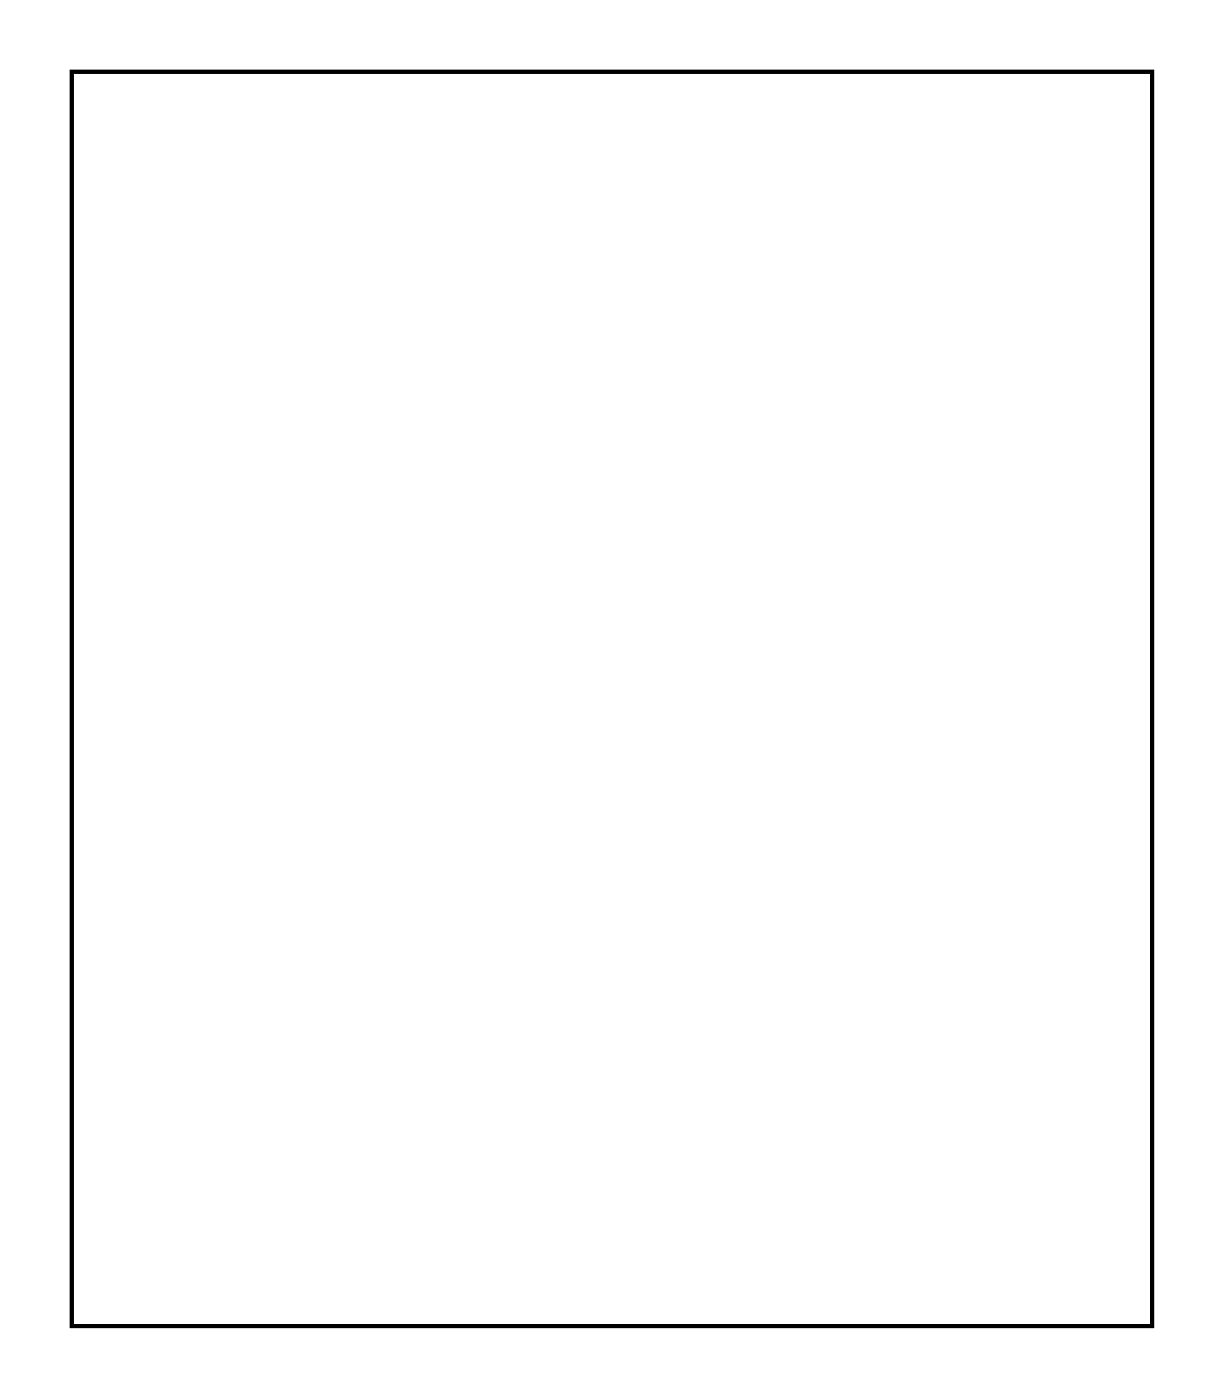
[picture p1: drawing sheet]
<svg xmlns="http://www.w3.org/2000/svg" width="62mm" height="71mm" viewBox="0 0 62 71" stroke-linecap="round" stroke-linejoin="round" font-family="sans-serif">
<path d="M3.6 3.6h54.7v63.6h-54.7z" fill="none" stroke="#000" stroke-width=".2"/>
<path d="M3.6 3.6v63.6h54.8v-63.6zM3.6 3.6h54.7v63.6h-54.7z" fill="#000"/>
<circle cx="20.9" cy="52" r=".65" fill="#fff"/>
<circle cx="20.9" cy="52" r=".65" fill="none" stroke="#fff" stroke-width=".55"/>
<circle cx="10.7" cy="13.9" r=".65" fill="#fff"/>
<circle cx="10.7" cy="13.9" r=".65" fill="none" stroke="#fff" stroke-width=".55"/>
<circle cx="15.8" cy="13.9" r=".65" fill="#fff"/>
<circle cx="15.8" cy="13.9" r=".65" fill="none" stroke="#fff" stroke-width=".55"/>
<circle cx="28.5" cy="44.4" r=".65" fill="#fff"/>
<circle cx="28.5" cy="44.4" r=".65" fill="none" stroke="#fff" stroke-width=".55"/>
<circle cx="28.5" cy="31.7" r=".65" fill="#fff"/>
<circle cx="28.5" cy="31.7" r=".65" fill="none" stroke="#fff" stroke-width=".55"/>
<circle cx="28.5" cy="29.1" r=".65" fill="#fff"/>
<circle cx="28.5" cy="29.1" r=".65" fill="none" stroke="#fff" stroke-width=".55"/>
<circle cx="28.5" cy="13.9" r=".65" fill="#fff"/>
<circle cx="28.5" cy="13.9" r=".65" fill="none" stroke="#fff" stroke-width=".55"/>
<circle cx="20.9" cy="16.4" r=".65" fill="#fff"/>
<circle cx="20.9" cy="16.4" r=".65" fill="none" stroke="#fff" stroke-width=".55"/>
<circle cx="8.2" cy="16.4" r=".65" fill="#fff"/>
<circle cx="8.2" cy="16.4" r=".65" fill="none" stroke="#fff" stroke-width=".55"/>
<circle cx="13.2" cy="54.5" r=".65" fill="#fff"/>
<circle cx="13.2" cy="54.5" r=".65" fill="none" stroke="#fff" stroke-width=".55"/>
<circle cx="28.5" cy="54.5" r=".65" fill="#fff"/>
<circle cx="28.5" cy="54.5" r=".65" fill="none" stroke="#fff" stroke-width=".55"/>
<circle cx="8.2" cy="44.4" r=".65" fill="#fff"/>
<circle cx="8.2" cy="44.4" r=".65" fill="none" stroke="#fff" stroke-width=".55"/>
<circle cx="20.9" cy="44.4" r=".65" fill="#fff"/>
<circle cx="20.9" cy="44.4" r=".65" fill="none" stroke="#fff" stroke-width=".55"/>
<circle cx="20.9" cy="46.9" r=".65" fill="#fff"/>
<circle cx="20.9" cy="46.9" r=".65" fill="none" stroke="#fff" stroke-width=".55"/>
<circle cx="5.6" cy="44.4" r=".65" fill="#fff"/>
<circle cx="5.6" cy="44.4" r=".65" fill="none" stroke="#fff" stroke-width=".55"/>
<circle cx="5.6" cy="52" r=".65" fill="#fff"/>
<circle cx="5.6" cy="52" r=".65" fill="none" stroke="#fff" stroke-width=".55"/>
<circle cx="55.1" cy="6.3" r="1.5" fill="#fff"/>
<circle cx="55.1" cy="6.3" r="1.5" fill="none" stroke="#fff" stroke-width=".25"/>
<circle cx="55.1" cy="64.7" r="1.5" fill="#fff"/>
<circle cx="55.1" cy="64.7" r="1.5" fill="none" stroke="#fff" stroke-width=".25"/>
<circle cx="6.9" cy="63.4" r="1.5" fill="#fff"/>
<circle cx="6.9" cy="63.4" r="1.5" fill="none" stroke="#fff" stroke-width=".25"/>
<circle cx="6.9" cy="7.5" r="1.5" fill="#fff"/>
<circle cx="6.9" cy="7.5" r="1.5" fill="none" stroke="#fff" stroke-width=".25"/>
<circle cx="28.5" cy="49.4" r=".64" fill="#fff"/>
<circle cx="28.5" cy="49.4" r=".64" fill="none" stroke="#fff" stroke-width=".76" stroke-linecap="butt"/>
<circle cx="28.5" cy="46.9" r=".64" fill="#fff"/>
<circle cx="28.5" cy="46.9" r=".64" fill="none" stroke="#fff" stroke-width=".76" stroke-linecap="butt"/>
<circle cx="52.6" cy="10.1" r=".74" fill="#fff"/>
<circle cx="52.6" cy="10.1" r=".74" fill="none" stroke="#fff" stroke-width=".75" stroke-linecap="butt"/>
<circle cx="52.6" cy="12.6" r=".74" fill="#fff"/>
<circle cx="52.6" cy="12.6" r=".74" fill="none" stroke="#fff" stroke-width=".75" stroke-linecap="butt"/>
<circle cx="52.6" cy="15.1" r=".74" fill="#fff"/>
<circle cx="52.6" cy="15.1" r=".74" fill="none" stroke="#fff" stroke-width=".75" stroke-linecap="butt"/>
<circle cx="52.6" cy="17.7" r=".74" fill="#fff"/>
<circle cx="52.6" cy="17.7" r=".74" fill="none" stroke="#fff" stroke-width=".75" stroke-linecap="butt"/>
<circle cx="52.6" cy="20.2" r=".74" fill="#fff"/>
<circle cx="52.6" cy="20.2" r=".74" fill="none" stroke="#fff" stroke-width=".75" stroke-linecap="butt"/>
<circle cx="52.6" cy="22.8" r=".74" fill="#fff"/>
<circle cx="52.6" cy="22.8" r=".74" fill="none" stroke="#fff" stroke-width=".75" stroke-linecap="butt"/>
<circle cx="52.6" cy="25.3" r=".74" fill="#fff"/>
<circle cx="52.6" cy="25.3" r=".74" fill="none" stroke="#fff" stroke-width=".75" stroke-linecap="butt"/>
<circle cx="52.6" cy="27.8" r=".74" fill="#fff"/>
<circle cx="52.6" cy="27.8" r=".74" fill="none" stroke="#fff" stroke-width=".75" stroke-linecap="butt"/>
<circle cx="52.6" cy="30.4" r=".74" fill="#fff"/>
<circle cx="52.6" cy="30.4" r=".74" fill="none" stroke="#fff" stroke-width=".75" stroke-linecap="butt"/>
<circle cx="52.6" cy="32.9" r=".74" fill="#fff"/>
<circle cx="52.6" cy="32.9" r=".74" fill="none" stroke="#fff" stroke-width=".75" stroke-linecap="butt"/>
<circle cx="52.6" cy="35.5" r=".74" fill="#fff"/>
<circle cx="52.6" cy="35.5" r=".74" fill="none" stroke="#fff" stroke-width=".75" stroke-linecap="butt"/>
<circle cx="52.6" cy="38" r=".74" fill="#fff"/>
<circle cx="52.6" cy="38" r=".74" fill="none" stroke="#fff" stroke-width=".75" stroke-linecap="butt"/>
<circle cx="52.6" cy="40.5" r=".74" fill="#fff"/>
<circle cx="52.6" cy="40.5" r=".74" fill="none" stroke="#fff" stroke-width=".75" stroke-linecap="butt"/>
<circle cx="52.6" cy="43.1" r=".74" fill="#fff"/>
<circle cx="52.6" cy="43.1" r=".74" fill="none" stroke="#fff" stroke-width=".75" stroke-linecap="butt"/>
<circle cx="52.6" cy="45.6" r=".74" fill="#fff"/>
<circle cx="52.6" cy="45.6" r=".74" fill="none" stroke="#fff" stroke-width=".75" stroke-linecap="butt"/>
<circle cx="52.6" cy="48.2" r=".74" fill="#fff"/>
<circle cx="52.6" cy="48.2" r=".74" fill="none" stroke="#fff" stroke-width=".75" stroke-linecap="butt"/>
<circle cx="52.6" cy="50.7" r=".74" fill="#fff"/>
<circle cx="52.6" cy="50.7" r=".74" fill="none" stroke="#fff" stroke-width=".75" stroke-linecap="butt"/>
<circle cx="52.6" cy="53.2" r=".74" fill="#fff"/>
<circle cx="52.6" cy="53.2" r=".74" fill="none" stroke="#fff" stroke-width=".75" stroke-linecap="butt"/>
<circle cx="52.6" cy="55.8" r=".74" fill="#fff"/>
<circle cx="52.6" cy="55.8" r=".74" fill="none" stroke="#fff" stroke-width=".75" stroke-linecap="butt"/>
<circle cx="52.6" cy="58.3" r=".74" fill="#fff"/>
<circle cx="52.6" cy="58.3" r=".74" fill="none" stroke="#fff" stroke-width=".75" stroke-linecap="butt"/>
<circle cx="50.1" cy="58.3" r=".74" fill="#fff"/>
<circle cx="50.1" cy="58.3" r=".74" fill="none" stroke="#fff" stroke-width=".75" stroke-linecap="butt"/>
<circle cx="50.1" cy="55.8" r=".74" fill="#fff"/>
<circle cx="50.1" cy="55.8" r=".74" fill="none" stroke="#fff" stroke-width=".75" stroke-linecap="butt"/>
<circle cx="50.1" cy="53.2" r=".74" fill="#fff"/>
<circle cx="50.1" cy="53.2" r=".74" fill="none" stroke="#fff" stroke-width=".75" stroke-linecap="butt"/>
<circle cx="50.1" cy="50.7" r=".74" fill="#fff"/>
<circle cx="50.1" cy="50.7" r=".74" fill="none" stroke="#fff" stroke-width=".75" stroke-linecap="butt"/>
<circle cx="50.1" cy="48.2" r=".74" fill="#fff"/>
<circle cx="50.1" cy="48.2" r=".74" fill="none" stroke="#fff" stroke-width=".75" stroke-linecap="butt"/>
<circle cx="50.1" cy="45.6" r=".74" fill="#fff"/>
<circle cx="50.1" cy="45.6" r=".74" fill="none" stroke="#fff" stroke-width=".75" stroke-linecap="butt"/>
<circle cx="50.1" cy="43.1" r=".74" fill="#fff"/>
<circle cx="50.1" cy="43.1" r=".74" fill="none" stroke="#fff" stroke-width=".75" stroke-linecap="butt"/>
<circle cx="50.1" cy="40.5" r=".74" fill="#fff"/>
<circle cx="50.1" cy="40.5" r=".74" fill="none" stroke="#fff" stroke-width=".75" stroke-linecap="butt"/>
<circle cx="50.1" cy="38" r=".74" fill="#fff"/>
<circle cx="50.1" cy="38" r=".74" fill="none" stroke="#fff" stroke-width=".75" stroke-linecap="butt"/>
<circle cx="50.1" cy="35.5" r=".74" fill="#fff"/>
<circle cx="50.1" cy="35.5" r=".74" fill="none" stroke="#fff" stroke-width=".75" stroke-linecap="butt"/>
<circle cx="50.1" cy="32.9" r=".74" fill="#fff"/>
<circle cx="50.1" cy="32.9" r=".74" fill="none" stroke="#fff" stroke-width=".75" stroke-linecap="butt"/>
<circle cx="50.1" cy="30.4" r=".74" fill="#fff"/>
<circle cx="50.1" cy="30.4" r=".74" fill="none" stroke="#fff" stroke-width=".75" stroke-linecap="butt"/>
<circle cx="50.1" cy="27.8" r=".74" fill="#fff"/>
<circle cx="50.1" cy="27.8" r=".74" fill="none" stroke="#fff" stroke-width=".75" stroke-linecap="butt"/>
<circle cx="50.1" cy="25.3" r=".74" fill="#fff"/>
<circle cx="50.1" cy="25.3" r=".74" fill="none" stroke="#fff" stroke-width=".75" stroke-linecap="butt"/>
<circle cx="50.1" cy="22.8" r=".74" fill="#fff"/>
<circle cx="50.1" cy="22.8" r=".74" fill="none" stroke="#fff" stroke-width=".75" stroke-linecap="butt"/>
<circle cx="50.1" cy="20.2" r=".74" fill="#fff"/>
<circle cx="50.1" cy="20.2" r=".74" fill="none" stroke="#fff" stroke-width=".75" stroke-linecap="butt"/>
<circle cx="50.1" cy="17.7" r=".74" fill="#fff"/>
<circle cx="50.1" cy="17.7" r=".74" fill="none" stroke="#fff" stroke-width=".75" stroke-linecap="butt"/>
<circle cx="50.1" cy="15.1" r=".74" fill="#fff"/>
<circle cx="50.1" cy="15.1" r=".74" fill="none" stroke="#fff" stroke-width=".75" stroke-linecap="butt"/>
<circle cx="50.1" cy="12.6" r=".74" fill="#fff"/>
<circle cx="50.1" cy="12.6" r=".74" fill="none" stroke="#fff" stroke-width=".75" stroke-linecap="butt"/>
<circle cx="50.1" cy="10.1" r=".74" fill="#fff"/>
<circle cx="50.1" cy="10.1" r=".74" fill="none" stroke="#fff" stroke-width=".75" stroke-linecap="butt"/>
<circle cx="13.2" cy="34.2" r=".74" fill="#fff"/>
<circle cx="13.2" cy="34.2" r=".74" fill="none" stroke="#fff" stroke-width=".76" stroke-linecap="butt"/>
<circle cx="10.7" cy="34.2" r=".74" fill="#fff"/>
<circle cx="10.7" cy="34.2" r=".74" fill="none" stroke="#fff" stroke-width=".76" stroke-linecap="butt"/>
<circle cx="8.2" cy="34.2" r=".74" fill="#fff"/>
<circle cx="8.2" cy="34.2" r=".74" fill="none" stroke="#fff" stroke-width=".76" stroke-linecap="butt"/>
<circle cx="5.6" cy="34.2" r=".74" fill="#fff"/>
<circle cx="5.6" cy="34.2" r=".74" fill="none" stroke="#fff" stroke-width=".76" stroke-linecap="butt"/>
<circle cx="18.3" cy="11.3" r=".74" fill="#fff"/>
<circle cx="18.3" cy="11.3" r=".74" fill="none" stroke="#fff" stroke-width=".76" stroke-linecap="butt"/>
<circle cx="10.7" cy="57.1" r=".74" fill="#fff"/>
<circle cx="10.7" cy="57.1" r=".74" fill="none" stroke="#fff" stroke-width=".76" stroke-linecap="butt"/>
<circle cx="10.7" cy="54.5" r=".74" fill="#fff"/>
<circle cx="10.7" cy="54.5" r=".74" fill="none" stroke="#fff" stroke-width=".76" stroke-linecap="butt"/>
<circle cx="5.6" cy="24" r=".74" fill="#fff"/>
<circle cx="5.6" cy="24" r=".74" fill="none" stroke="#fff" stroke-width=".76" stroke-linecap="butt"/>
<circle cx="8.2" cy="24" r=".74" fill="#fff"/>
<circle cx="8.2" cy="24" r=".74" fill="none" stroke="#fff" stroke-width=".76" stroke-linecap="butt"/>
<circle cx="10.7" cy="24" r=".74" fill="#fff"/>
<circle cx="10.7" cy="24" r=".74" fill="none" stroke="#fff" stroke-width=".76" stroke-linecap="butt"/>
<circle cx="13.2" cy="24" r=".74" fill="#fff"/>
<circle cx="13.2" cy="24" r=".74" fill="none" stroke="#fff" stroke-width=".76" stroke-linecap="butt"/>
<circle cx="10.7" cy="52" r=".74" fill="#fff"/>
<circle cx="10.7" cy="52" r=".74" fill="none" stroke="#fff" stroke-width=".76" stroke-linecap="butt"/>
<circle cx="10.7" cy="49.4" r=".74" fill="#fff"/>
<circle cx="10.7" cy="49.4" r=".74" fill="none" stroke="#fff" stroke-width=".76" stroke-linecap="butt"/>
<circle cx="10.7" cy="46.9" r=".74" fill="#fff"/>
<circle cx="10.7" cy="46.9" r=".74" fill="none" stroke="#fff" stroke-width=".76" stroke-linecap="butt"/>
<circle cx="13.2" cy="39.3" r=".74" fill="#fff"/>
<circle cx="13.2" cy="39.3" r=".74" fill="none" stroke="#fff" stroke-width=".76" stroke-linecap="butt"/>
<circle cx="10.7" cy="39.3" r=".74" fill="#fff"/>
<circle cx="10.7" cy="39.3" r=".74" fill="none" stroke="#fff" stroke-width=".76" stroke-linecap="butt"/>
<circle cx="8.2" cy="39.3" r=".74" fill="#fff"/>
<circle cx="8.2" cy="39.3" r=".74" fill="none" stroke="#fff" stroke-width=".76" stroke-linecap="butt"/>
<circle cx="5.6" cy="39.3" r=".74" fill="#fff"/>
<circle cx="5.6" cy="39.3" r=".74" fill="none" stroke="#fff" stroke-width=".76" stroke-linecap="butt"/>
<circle cx="18.3" cy="21.5" r=".74" fill="#fff"/>
<circle cx="18.3" cy="21.5" r=".74" fill="none" stroke="#fff" stroke-width=".76" stroke-linecap="butt"/>
<circle cx="18.3" cy="24" r=".74" fill="#fff"/>
<circle cx="18.3" cy="24" r=".74" fill="none" stroke="#fff" stroke-width=".76" stroke-linecap="butt"/>
<circle cx="18.3" cy="26.6" r=".74" fill="#fff"/>
<circle cx="18.3" cy="26.6" r=".74" fill="none" stroke="#fff" stroke-width=".76" stroke-linecap="butt"/>
<circle cx="18.3" cy="29.1" r=".74" fill="#fff"/>
<circle cx="18.3" cy="29.1" r=".74" fill="none" stroke="#fff" stroke-width=".76" stroke-linecap="butt"/>
<circle cx="23.4" cy="21.5" r=".74" fill="#fff"/>
<circle cx="23.4" cy="21.5" r=".74" fill="none" stroke="#fff" stroke-width=".76" stroke-linecap="butt"/>
<circle cx="23.4" cy="24" r=".74" fill="#fff"/>
<circle cx="23.4" cy="24" r=".74" fill="none" stroke="#fff" stroke-width=".76" stroke-linecap="butt"/>
<circle cx="23.4" cy="26.6" r=".74" fill="#fff"/>
<circle cx="23.4" cy="26.6" r=".74" fill="none" stroke="#fff" stroke-width=".76" stroke-linecap="butt"/>
<circle cx="13.2" cy="29.1" r=".74" fill="#fff"/>
<circle cx="13.2" cy="29.1" r=".74" fill="none" stroke="#fff" stroke-width=".76" stroke-linecap="butt"/>
<circle cx="10.7" cy="29.1" r=".74" fill="#fff"/>
<circle cx="10.7" cy="29.1" r=".74" fill="none" stroke="#fff" stroke-width=".76" stroke-linecap="butt"/>
<circle cx="8.2" cy="29.1" r=".74" fill="#fff"/>
<circle cx="8.2" cy="29.1" r=".74" fill="none" stroke="#fff" stroke-width=".76" stroke-linecap="butt"/>
<circle cx="5.6" cy="29.1" r=".74" fill="#fff"/>
<circle cx="5.6" cy="29.1" r=".74" fill="none" stroke="#fff" stroke-width=".76" stroke-linecap="butt"/>
<circle cx="10.7" cy="59.6" r=".74" fill="#fff"/>
<circle cx="10.7" cy="59.6" r=".74" fill="none" stroke="#fff" stroke-width=".76" stroke-linecap="butt"/>
<circle cx="15.8" cy="49.4" r=".74" fill="#fff"/>
<circle cx="15.8" cy="49.4" r=".74" fill="none" stroke="#fff" stroke-width=".76" stroke-linecap="butt"/>
<circle cx="15.8" cy="46.9" r=".74" fill="#fff"/>
<circle cx="15.8" cy="46.9" r=".74" fill="none" stroke="#fff" stroke-width=".76" stroke-linecap="butt"/>
<circle cx="23.4" cy="51.9" r=".74" fill="#fff"/>
<circle cx="23.4" cy="51.9" r=".74" fill="none" stroke="#fff" stroke-width=".76" stroke-linecap="butt"/>
<circle cx="23.4" cy="49.4" r=".74" fill="#fff"/>
<circle cx="23.4" cy="49.4" r=".74" fill="none" stroke="#fff" stroke-width=".76" stroke-linecap="butt"/>
<circle cx="23.4" cy="46.8" r=".74" fill="#fff"/>
<circle cx="23.4" cy="46.8" r=".74" fill="none" stroke="#fff" stroke-width=".76" stroke-linecap="butt"/>
<circle cx="23.4" cy="44.3" r=".74" fill="#fff"/>
<circle cx="23.4" cy="44.3" r=".74" fill="none" stroke="#fff" stroke-width=".76" stroke-linecap="butt"/>
<circle cx="5.6" cy="13.9" r=".74" fill="#fff"/>
<circle cx="5.6" cy="13.9" r=".74" fill="none" stroke="#fff" stroke-width=".76" stroke-linecap="butt"/>
<circle cx="8.2" cy="13.9" r=".74" fill="#fff"/>
<circle cx="8.2" cy="13.9" r=".74" fill="none" stroke="#fff" stroke-width=".76" stroke-linecap="butt"/>
<circle cx="18.3" cy="13.9" r=".74" fill="#fff"/>
<circle cx="18.3" cy="13.9" r=".74" fill="none" stroke="#fff" stroke-width=".76" stroke-linecap="butt"/>
<circle cx="23.4" cy="11.3" r=".74" fill="#fff"/>
<circle cx="23.4" cy="11.3" r=".74" fill="none" stroke="#fff" stroke-width=".76" stroke-linecap="butt"/>
<circle cx="23.4" cy="13.9" r=".74" fill="#fff"/>
<circle cx="23.4" cy="13.9" r=".74" fill="none" stroke="#fff" stroke-width=".76" stroke-linecap="butt"/>
<circle cx="23.4" cy="16.4" r=".74" fill="#fff"/>
<circle cx="23.4" cy="16.4" r=".74" fill="none" stroke="#fff" stroke-width=".76" stroke-linecap="butt"/>
<path d="M10 18.2h1.4v1.5h-1.4z" fill="#fff"/>
<path d="M10 18.2h1.4v1.5h-1.4z" fill="none" stroke="#fff" stroke-width=".76" stroke-linecap="butt"/>
<circle cx="10.7" cy="19" r=".74" fill="#fff"/>
<circle cx="10.7" cy="19" r=".74" fill="none" stroke="#fff" stroke-width=".76" stroke-linecap="butt"/>
<circle cx="8.2" cy="19" r=".74" fill="#fff"/>
<circle cx="8.2" cy="19" r=".74" fill="none" stroke="#fff" stroke-width=".76" stroke-linecap="butt"/>
<circle cx="5.6" cy="19" r=".74" fill="#fff"/>
<circle cx="5.6" cy="19" r=".74" fill="none" stroke="#fff" stroke-width=".76" stroke-linecap="butt"/>
</svg>
